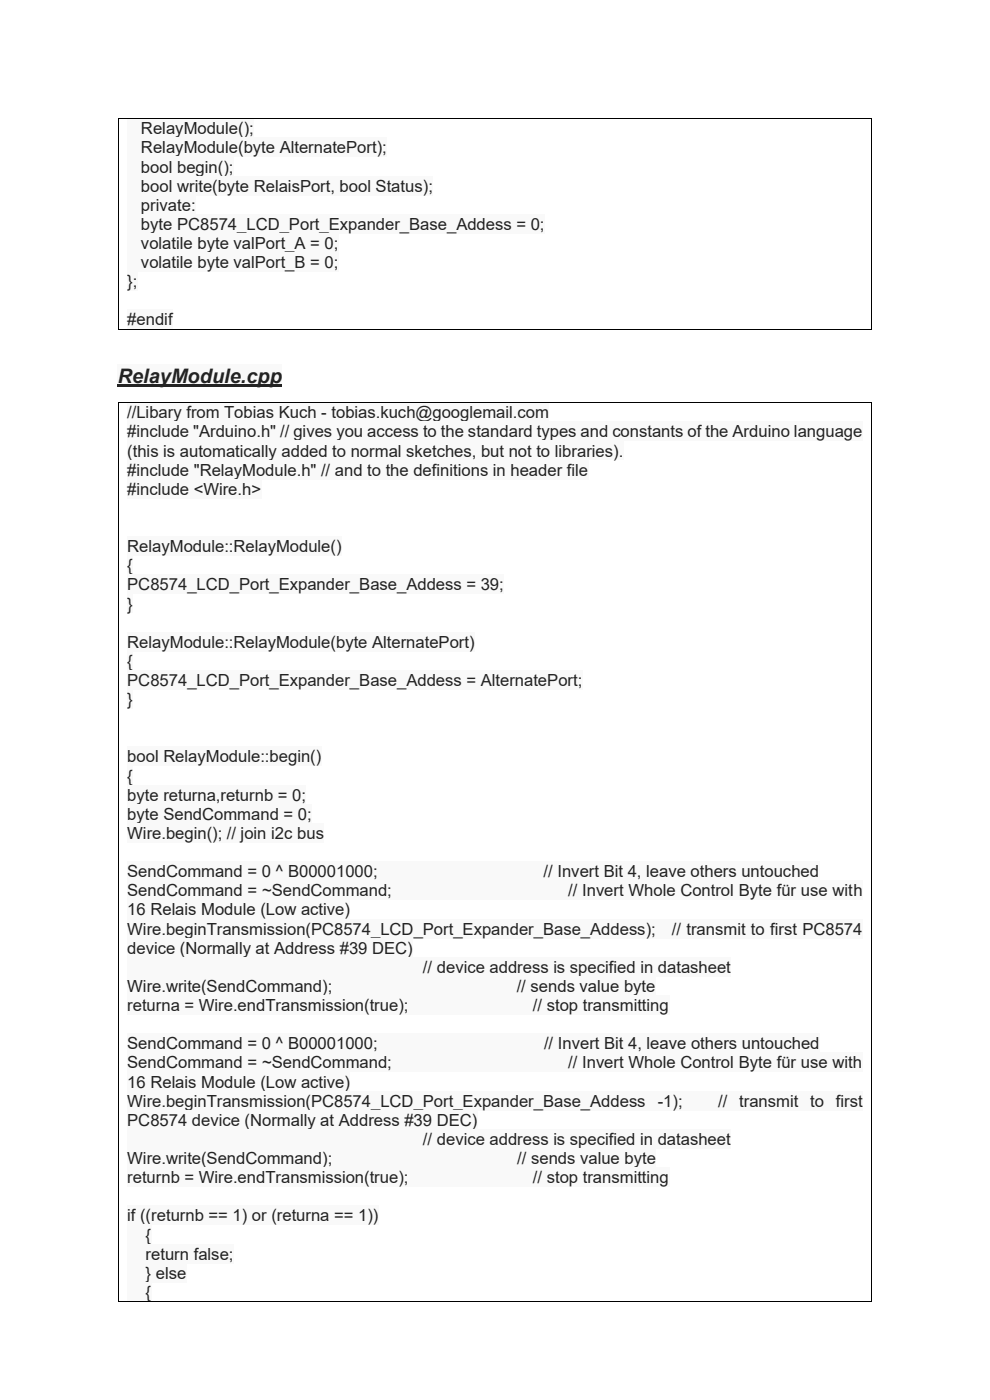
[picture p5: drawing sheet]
<svg xmlns="http://www.w3.org/2000/svg" width="210mm" height="297mm" viewBox="0 0 210 297" stroke-linecap="round" stroke-linejoin="round" font-family="sans-serif">
<defs><g id="words">
<text font-size="4.2" fill="#222" x="25" y="81.2">RelayModule.cpp</text>
<g font-size="3.5" fill="#222">
<text x="29.9" y="28.5">RelayModule();</text>
<text x="29.9" y="32.5">RelayModule(byte AlternatePort);</text>
<text x="29.9" y="36.6">bool begin();</text>
<text x="29.9" y="40.7">bool write(byte RelaisPort, bool Status);</text>
<text x="29.9" y="44.7">private:</text>
<text x="29.9" y="48.8">byte PC8574_LCD_Port_Expander_Base_Addess = 0;</text>
<text x="29.9" y="52.8">volatile byte valPort_A = 0;</text>
<text x="29.9" y="56.9">volatile byte valPort_B = 0;</text>
<text x="27" y="60.9">};</text>
<text x="27" y="69">#endif</text>
<text x="27" y="88.7">//Libary from Tobias Kuch - tobias.kuch@googlemail.com</text>
<text x="27" y="92.8">#include &quot;Arduino.h&quot; // gives you access to the standard types and constants of the Arduino language</text>
<text x="27" y="96.9">(this is automatically added to normal sketches, but not to libraries).</text>
<text x="27" y="100.9">#include &quot;RelayModule.h&quot; // and to the definitions in header file</text>
<text x="27" y="105">#include &lt;Wire.h&gt;</text>
<text x="27" y="117.1">RelayModule::RelayModule()</text>
<text x="27" y="121.2">{</text>
<text x="27" y="125.2">PC8574_LCD_Port_Expander_Base_Addess = 39;</text>
<text x="27" y="129.3">}</text>
<text x="27" y="137.4">RelayModule::RelayModule(byte AlternatePort)</text>
<text x="27" y="141.5">{</text>
<text x="27" y="145.5">PC8574_LCD_Port_Expander_Base_Addess = AlternatePort;</text>
<text x="27" y="149.6">}</text>
<text x="27" y="161.8">bool RelayModule::begin()</text>
<text x="27" y="165.8">{</text>
<text x="27" y="169.9">byte returna,returnb = 0;</text>
<text x="27" y="173.9">byte SendCommand = 0;</text>
<text x="27" y="178">Wire.begin(); // join i2c bus</text>
<text x="27" y="186.1">SendCommand = 0 ^ B00001000;</text>
<text x="27" y="190.2">SendCommand = ~SendCommand;</text>
<text x="115.3" y="186.1">// Invert Bit 4, leave others untouched</text>
<text x="120.5" y="190.2">// Invert Whole Control Byte für use with</text>
<text x="27" y="194.2">16 Relais Module (Low active)</text>
<text x="27" y="198.3">Wire.beginTransmission(PC8574_LCD_Port_Expander_Base_Addess);</text>
<text x="27" y="202.3">device (Normally at Address #39 DEC)</text>
<text x="142.5" y="198.3">// transmit to first PC8574</text>
<text x="89.7" y="206.4">// device address is specified in datasheet</text>
<text x="27" y="210.4">Wire.write(SendCommand);</text>
<text x="27" y="214.5">returna = Wire.endTransmission(true);</text>
<text x="109.6" y="210.4">// sends value byte</text>
<text x="113.1" y="214.5">// stop transmitting</text>
<text x="27" y="222.6">SendCommand = 0 ^ B00001000;</text>
<text x="27" y="226.7">SendCommand = ~SendCommand;</text>
<text x="115.4" y="222.6">// Invert Bit 4, leave others untouched</text>
<text x="120.5" y="226.7">// Invert Whole Control Byte für use with</text>
<text x="27" y="230.7">16 Relais Module (Low active)</text>
<text x="27" y="234.8">Wire.beginTransmission(PC8574_LCD_Port_Expander_Base_Addess</text>
<text x="27" y="238.8">PC8574 device (Normally at Address #39 DEC)</text>
<text x="139.5" y="234.8">-1);</text>
<text x="152.3" y="234.8">//</text>
<text x="156.8" y="234.8">transmit</text>
<text x="171.9" y="234.8">to</text>
<text x="177.3" y="234.8">first</text>
<text x="89.7" y="242.9">// device address is specified in datasheet</text>
<text x="27" y="247">Wire.write(SendCommand);</text>
<text x="27" y="251">returnb = Wire.endTransmission(true);</text>
<text x="109.7" y="247">// sends value byte</text>
<text x="113.1" y="251">// stop transmitting</text>
<text x="27" y="259.1">if ((returnb == 1) or (returna == 1))</text>
<text x="30.9" y="263.2">{</text>
<text x="30.9" y="267.2">return false;</text>
<text x="30.9" y="271.3">} else</text>
<text x="30.9" y="275.3">{</text>
</g>
</g></defs>
<g fill="#f8f9fa">
<path d="M27 25.2h26.8v4h-26.8z" fill-rule="evenodd"/>
<path d="M27 29.2h55.1v4.1h-55.1z" fill-rule="evenodd"/>
<path d="M27 33.3h22.5v4h-22.5z" fill-rule="evenodd"/>
<path d="M27 37.3h64.9v4.1h-64.9z" fill-rule="evenodd"/>
<path d="M27 41.4h14.5v4h-14.5z" fill-rule="evenodd"/>
<path d="M27 45.4h88.5v4.1h-88.5z" fill-rule="evenodd"/>
<path d="M27 49.5h44.8v4.1h-44.8z" fill-rule="evenodd"/>
<path d="M27 53.6h44.8v4h-44.8z" fill-rule="evenodd"/>
<path d="M27 57.6h2.1v4.1h-2.1z" fill-rule="evenodd"/>
<path d="M27 65.7h9.6v4.1h-9.6z" fill-rule="evenodd"/>
</g>
<g fill="#000">
<path d="M25 25h.2v.2h-.2z" fill-rule="evenodd"/>
<path d="M25 25h.2v.2h-.2z" fill-rule="evenodd"/>
<path d="M184.8 25h.2v.2h-.2z" fill-rule="evenodd"/>
<path d="M184.8 25h.2v.2h-.2z" fill-rule="evenodd"/>
<path d="M25 69.8h.2v.2h-.2z" fill-rule="evenodd"/>
<path d="M25 69.8h.2v.2h-.2z" fill-rule="evenodd"/>
<path d="M184.8 69.8h.2v.2h-.2z" fill-rule="evenodd"/>
<path d="M184.8 69.8h.2v.2h-.2z" fill-rule="evenodd"/>
</g>
<path d="M25.1 25.2v44.6M25.2 25.1h159.6M184.9 25.2v44.6M25.2 69.9h159.6" fill="none" stroke="#000" stroke-width=".21"/>
<path d="M25 77.2h34.8v4.8h-34.8z" fill-rule="evenodd" fill="#f8f9fa"/>
<path d="M25 81.8h34.8" fill="none" stroke="#222" stroke-width=".44"/>
<g fill="#f8f9fa">
<path d="M27 85.4h89.5v4.1h-89.5z" fill-rule="evenodd"/>
<path d="M27 89.5h156v4h-156z" fill-rule="evenodd"/>
<path d="M27 93.5h105.3v4.1h-105.3z" fill-rule="evenodd"/>
<path d="M27 97.6h97.8v4h-97.8z" fill-rule="evenodd"/>
<path d="M27 101.6h28.4v4.1h-28.4z" fill-rule="evenodd"/>
<path d="M27 113.8h45.5v4.1h-45.5z" fill-rule="evenodd"/>
<path d="M27 117.9h1.2v4h-1.2z" fill-rule="evenodd"/>
<path d="M27 121.9h79.9v4.1h-79.9z" fill-rule="evenodd"/>
<path d="M27 126h1.2v4h-1.2z" fill-rule="evenodd"/>
<path d="M27 134.1h73.7v4.1h-73.7z" fill-rule="evenodd"/>
<path d="M27 138.2h1.2v4h-1.2z" fill-rule="evenodd"/>
<path d="M27 142.2h96.5v4.1h-96.5z" fill-rule="evenodd"/>
<path d="M27 146.3h1.2v4h-1.2z" fill-rule="evenodd"/>
<path d="M27 158.4h41.2v4.1h-41.2z" fill-rule="evenodd"/>
<path d="M27 162.5h1.2v4.1h-1.2z" fill-rule="evenodd"/>
<path d="M27 166.6h37.9v4h-37.9z" fill-rule="evenodd"/>
<path d="M27 170.6h39.1v4.1h-39.1z" fill-rule="evenodd"/>
<path d="M27 174.7h41.7v4h-41.7z" fill-rule="evenodd"/>
<path d="M27 182.8h146.9v4h-146.9z" fill-rule="evenodd"/>
<path d="M27 186.8h156v4.1h-156z" fill-rule="evenodd"/>
<path d="M27 190.9h47.3v4h-47.3z" fill-rule="evenodd"/>
<path d="M27 194.9h156v4.1h-156z" fill-rule="evenodd"/>
<path d="M27 199h60.6v4.1h-60.6z" fill-rule="evenodd"/>
<path d="M27 203.1h128v4h-128z" fill-rule="evenodd"/>
<path d="M27 207.1h112.2v4.1h-112.2z" fill-rule="evenodd"/>
<path d="M27 211.2h115v4h-115z" fill-rule="evenodd"/>
<path d="M27 219.3h146.9v4.1h-146.9z" fill-rule="evenodd"/>
<path d="M27 223.4h156v4h-156z" fill-rule="evenodd"/>
<path d="M27 227.4h47.3v4.1h-47.3z" fill-rule="evenodd"/>
<path d="M27 231.5h156v4h-156z" fill-rule="evenodd"/>
<path d="M27 235.5h74.3v4.1h-74.3z" fill-rule="evenodd"/>
<path d="M27 239.6h128v4h-128z" fill-rule="evenodd"/>
<path d="M27 243.6h112.2v4.1h-112.2z" fill-rule="evenodd"/>
<path d="M27 247.7h115v4h-115z" fill-rule="evenodd"/>
<path d="M27 255.8h53.3v4.1h-53.3z" fill-rule="evenodd"/>
<path d="M27 259.9h5.1v4h-5.1z" fill-rule="evenodd"/>
<path d="M27 263.9h22.5v4.1h-22.5z" fill-rule="evenodd"/>
<path d="M27 268h12.5v4h-12.5z" fill-rule="evenodd"/>
<path d="M27 272h5.1v4.1h-5.1z" fill-rule="evenodd"/>
</g>
<g fill="#000">
<path d="M25 85.2h.2v.2h-.2z" fill-rule="evenodd"/>
<path d="M25 85.2h.2v.2h-.2z" fill-rule="evenodd"/>
<path d="M184.8 85.2h.2v.2h-.2z" fill-rule="evenodd"/>
<path d="M184.8 85.2h.2v.2h-.2z" fill-rule="evenodd"/>
<path d="M25 276.1h.2v.2h-.2z" fill-rule="evenodd"/>
<path d="M25 276.1h.2v.2h-.2z" fill-rule="evenodd"/>
<path d="M184.8 276.1h.2v.2h-.2z" fill-rule="evenodd"/>
<path d="M184.8 276.1h.2v.2h-.2z" fill-rule="evenodd"/>
</g>
<path d="M25.1 85.4v190.7M25.2 85.3h159.6M184.9 85.4v190.7M25.2 276.2h159.6" fill="none" stroke="#000" stroke-width=".21"/>
<use href="#words"/>
</svg>
